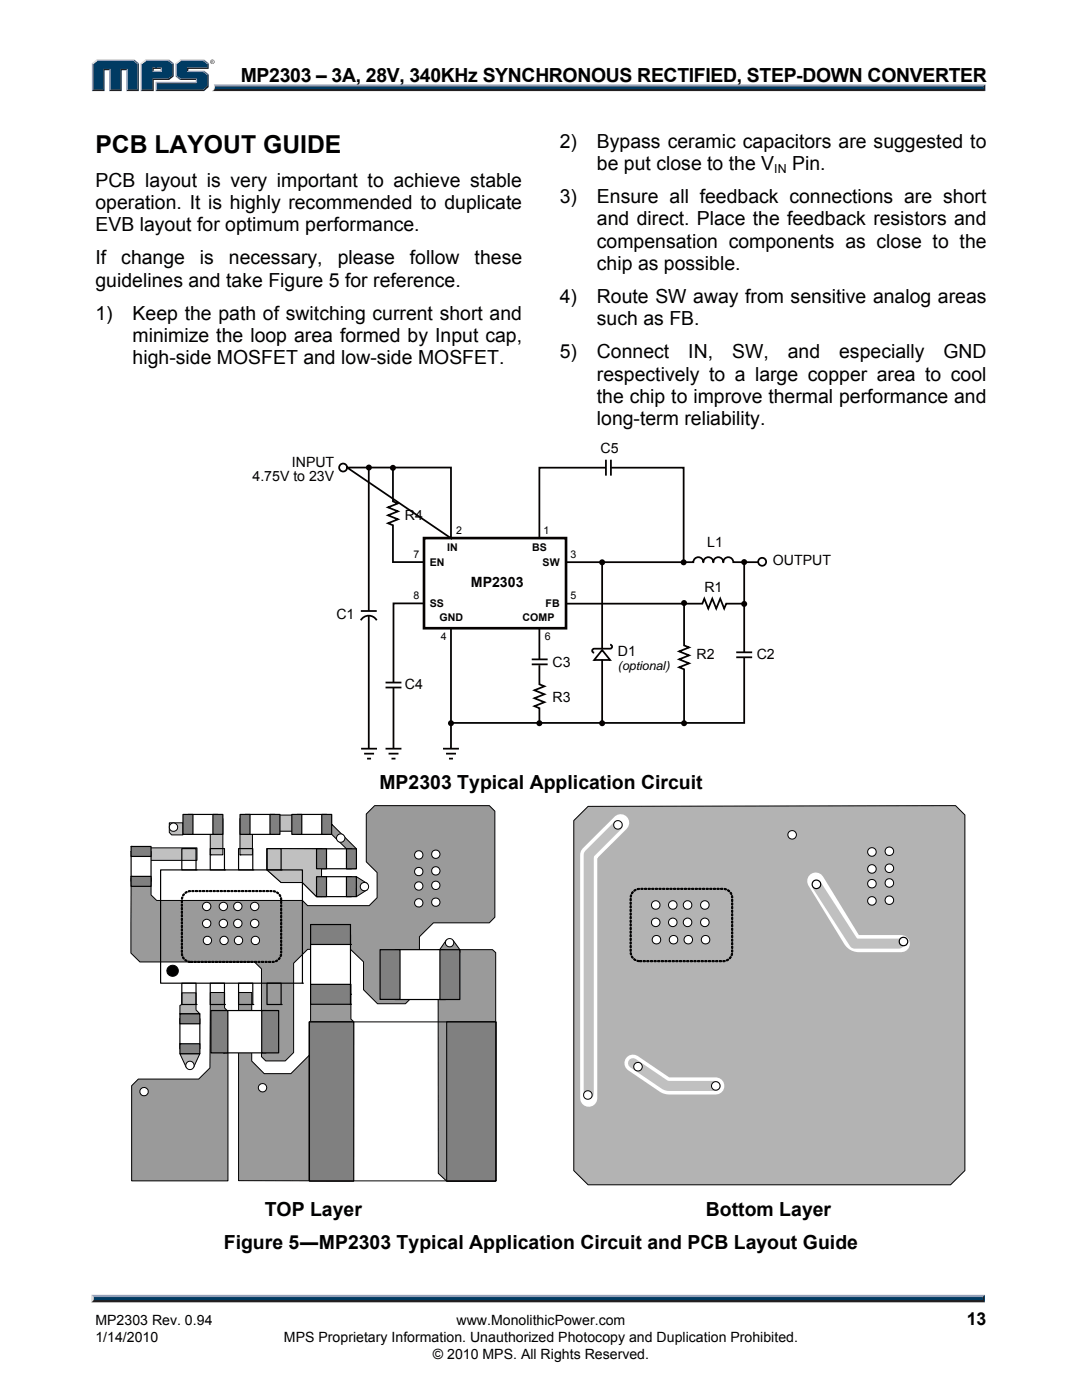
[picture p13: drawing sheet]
<svg xmlns="http://www.w3.org/2000/svg" width="216mm" height="279mm" viewBox="0 0 216 279" stroke-linecap="round" stroke-linejoin="round" font-family="sans-serif">
<defs><g id="words">
<text font-size="4.9" x="19" y="30.5">PCB LAYOUT GUIDE</text>
<g font-size="3.9">
<text x="48" y="16.3">MP2303 – 3A, 28V, 340KHz SYNCHRONOUS RECTIFIED, STEP-DOWN CONVERTER</text>
<text x="111.7" y="29.5">2)</text>
<text x="119.1" y="29.5">Bypass ceramic capacitors are suggested to</text>
<text x="119.1" y="33.9">be put close to the V</text>
<text x="158.1" y="33.9">Pin.</text>
<text x="19" y="37.3">PCB layout is very important to achieve stable</text>
<text x="19" y="41.7">operation. It is highly recommended to duplicate</text>
<text x="111.7" y="40.5">3)</text>
<text x="119.1" y="40.5">Ensure all feedback connections are short</text>
<text x="19" y="46.2">EVB layout for optimum performance.</text>
<text x="119.1" y="45">and direct. Place the feedback resistors and</text>
<text x="19" y="52.7">If</text>
<text x="24.2" y="52.7">change</text>
<text x="39.9" y="52.7">is</text>
<text x="45.7" y="52.7">necessary,</text>
<text x="67.4" y="52.7">please</text>
<text x="81.8" y="52.7">follow</text>
<text x="94.7" y="52.7">these</text>
<text x="119.1" y="49.4">compensation components as close to the</text>
<text x="119.1" y="53.9">chip as possible.</text>
<text x="19" y="57.2">guidelines and take Figure 5 for reference.</text>
<text x="19" y="63.8">1)</text>
<text x="26.5" y="63.8">Keep the path of switching current short and</text>
<text x="111.7" y="60.5">4)</text>
<text x="119.1" y="60.5">Route SW away from sensitive analog areas</text>
<text x="119.1" y="64.9">such as FB.</text>
<text x="26.5" y="68.3">minimize the loop area formed by Input cap,</text>
<text x="111.7" y="71.5">5)</text>
<text x="119.1" y="71.5">Connect</text>
<text x="137.3" y="71.5">IN,</text>
<text x="146.1" y="71.5">SW,</text>
<text x="157.2" y="71.5">and</text>
<text x="167.4" y="71.5">especially</text>
<text x="188.3" y="71.5">GND</text>
<text x="26.5" y="72.7">high-side MOSFET and low-side MOSFET.</text>
<text x="119.1" y="76">respectively to a large copper area to cool</text>
<text x="119.1" y="80.4">the chip to improve thermal performance and</text>
<text x="119.1" y="84.9">long-term reliability.</text>
<text x="75.7" y="157.5">MP2303 Typical Application Circuit</text>
<text x="52.8" y="242.6">TOP Layer</text>
<text x="140.8" y="242.6">Bottom Layer</text>
<text x="44.7" y="249.2">Figure 5―MP2303 Typical Application Circuit and PCB Layout Guide</text>
</g>
<text font-size="3.5" x="192.9" y="264.5">13</text>
<g font-size="2.8" fill="#050100">
<text x="50.4" y="95.9">4.75V to 23V</text>
<text x="58.2" y="93.1">INPUT</text>
<text x="119.8" y="90.5">C5</text>
<text x="80.8" y="103.7">R4</text>
<text x="141.1" y="109.2">L1</text>
<text x="154.2" y="112.7">OUTPUT</text>
<text x="94" y="117.1">MP2303</text>
<text x="140.5" y="118.1">R1</text>
<text x="67.1" y="123.5">C1</text>
<text x="123.3" y="130.8">D1</text>
<text x="139" y="131.5">R2</text>
<text x="151" y="131.6">C2</text>
<text x="80.8" y="137.5">C4</text>
<text x="110.2" y="133.1">C3</text>
<text x="110.2" y="140">R3</text>
</g>
<g font-size="2.8">
<text x="19" y="267.9">1/14/2010</text>
<text x="19" y="264.5">MP2303 Rev. 0.94</text>
<text x="56.7" y="267.9">MPS Proprietary Information. Unauthorized Photocopy and Duplication Prohibited.</text>
<text x="91.1" y="264.5">www.MonolithicPower.com</text>
<text x="86.4" y="271.1">© 2010 MPS. All Rights Reserved.</text>
</g>
<text font-size="2.5" x="154.5" y="34.4">IN</text>
<text font-size="2.5" fill="#050100" x="123.3" y="133.7">(optional)</text>
<g font-size="2.1" fill="#050100">
<text x="91" y="106.5">2</text>
<text x="108.5" y="106.5">1</text>
<text x="82.5" y="111.3">7</text>
<text x="85.8" y="113">EN</text>
<text x="89.2" y="110">IN</text>
<text x="106.2" y="110">BS</text>
<text x="108.3" y="113">SW</text>
<text x="113.9" y="111.4">3</text>
<text x="82.5" y="119.6">8</text>
<text x="113.9" y="119.6">5</text>
<text x="85.8" y="121.1">SS</text>
<text x="87.7" y="124">GND</text>
<text x="104.3" y="124">COMP</text>
<text x="108.9" y="121.1">FB</text>
<text x="88" y="127.8">4</text>
<text x="108.7" y="127.8">6</text>
</g>
</g></defs>
<path d="M18.7 259.2h177.4l.4 .7h-178.3z" fill="#231f20"/>
<path d="M18.3 258.4h178.2l-.4 .8h-177.4z" fill="#94a0b9"/>
<path d="M196.5 258.4v1.5l-.4-.4v-.6z" fill="#001339"/>
<path d="M18.7 258.9h177.4v.6h-177.4z" fill="#003b63"/>
<path d="M18.2 258.4l.5 .5v.5l-.5 .5z" fill="#dcddde"/>
<path d="M42.7 16.9h153.9l-.4 .6h-153.4z" fill="#94a0b9"/>
<path d="M42.8 17.5h153.4l.4 .7h-154.3l.4-.3z" fill="#231f20"/>
<path d="M196.2 17.3l.4-.4v1.3l-.4-.4z" fill="#001339"/>
<path d="M42.9 17.3h153.3v.5h-153.4z" fill="#003b63"/>
<path d="M42.7 16.9l.2 .5a.79 .79 0 0 1-.6 .8l.1-.1a1.24 1.24 0 0 0 .3-1.2z" fill="#dcddde"/>
<path d="M30.4 14.4l.3-.3h1.3l.3 .3z" fill="#94a0b9"/>
<g fill="#003b63">
<path d="M18.6 12.8l.8-.6h7.2l.8 .6v5.1h-2v-4.1h-1.4v4.1h-2v-4.1h-1.4v4.1h-2z"/>
<path d="M28.3 12.8l.8-.6h2.2v1.3h-.9v.9h1.9v-.9h-1.3v-1.3h2.6l.8 .6v2.3l-.8 .6h-3.2v2.2h-2.1z"/>
<path d="M31.3 16.6h8v-.9h-3.2l-.9-.6v-2.3l.9-.6h4.4l.9 .6v.7h-4.1v.9h3.2l.9 .6v2.2l-.9 .7h-9.2z"/>
</g>
<path d="M35.9 12h4.8" fill="none" stroke="#94a0b9" stroke-width=".27"/>
<path d="M35 12.6l.9-.7 .2 .3-.8 .6z" fill="#dcddde"/>
<path d="M35.1 12.6v2.7" fill="none" stroke="#94a0b9" stroke-width=".27"/>
<path d="M35 15.3l.3-.2 .8 .6-.2 .3z" fill="#547194"/>
<path d="M35.9 15.8h3.4" fill="none" stroke="#001339" stroke-width=".27"/>
<g fill="#94a0b9">
<path d="M31 16.3h8.1v-.3l.2-.3v.9h-8z"/>
<path d="M31 16.3l.3 .3v1.3l-.3 .3z"/>
</g>
<path d="M37.3 13.5h4.1v-.7l.2-.2v1.2h-4v.3l-.3 .3z" fill="#001339"/>
<path d="M37.3 14.2h3.4" fill="none" stroke="#94a0b9" stroke-width=".27"/>
<path d="M40.7 14.1l.9 .7-.2 .2-.9-.6z" fill="#547194"/>
<g fill="#001339">
<path d="M31 18.2l.3-.3h9.2l.9-.7v-2.2l.2-.2v2.6l-.9 .8z"/>
<path d="M30.4 15.7h3.2l.8-.6v-2.3l.2-.2v2.7l-.9 .7h-3v2.2h-2.6l.2-.3h2.1z"/>
</g>
<path d="M33.7 11.9l.9 .7-.2 .2-.8-.6z" fill="#547194"/>
<path d="M29 12h4.7" fill="none" stroke="#94a0b9" stroke-width=".27"/>
<path d="M28.1 12.6l.9-.7 .1 .3-.8 .6z" fill="#dcddde"/>
<path d="M28.2 12.6v5.6" fill="none" stroke="#94a0b9" stroke-width=".27"/>
<path d="M32 13.8l.3-.3v.9l-.3-.3z" fill="#94a0b9"/>
<g fill="#001339">
<path d="M30.4 13.5h1.9l-.3 .3h-1.3v.3l-.3 .3z"/>
<path d="M27.4 12.8l.3-.2v5.6h-2.5l.2-.3h2z"/>
</g>
<path d="M26.8 11.9l.9 .7-.3 .2-.8-.6z" fill="#547194"/>
<path d="M19.2 12h7.6" fill="none" stroke="#94a0b9" stroke-width=".27"/>
<path d="M18.3 12.6l.9-.7 .2 .3-.8 .6z" fill="#dcddde"/>
<path d="M18.5 12.6v5.6" fill="none" stroke="#94a0b9" stroke-width=".27"/>
<path d="M20.6 13.8h1.4l-.2 .2h-.9v4.2h-2.6l.3-.3h2z" fill="#001339"/>
<path d="M21.9 13.8v4.4" fill="none" stroke="#94a0b9" stroke-width=".27"/>
<path d="M24 13.8h1.4l-.2 .2h-.9v4.2h-2.5l.2-.3h2z" fill="#001339"/>
<path d="M25.3 13.8v4.4" fill="none" stroke="#94a0b9" stroke-width=".27"/>
<path d="M40.7 11.9l.9 .7-.2 .2-.9-.6z" fill="#547194"/>
<path d="M41.9 12.3a.45 .45 0 0 1 .9 0 .45 .45 0 0 1-.9 0zM42 12.3a.37 .37 0 0 0 .7 0 .37 .37 0 0 0-.7 0zM42.2 12.1l.3 .1 .1 .4-.3-.2-.1 .2zM42.3 12.2v.1h.1z" fill="#231f20"/>
<path d="M112.9 112.2h25.4a1 1 0 0 1 1-1 1 1 0 0 1 1 1 1 1 0 0 1 1-1 1 1 0 0 1 1 1 1 1 0 0 1 1-1 1 1 0 0 1 1 1 1 1 0 0 1 1-1 1 1 0 0 1 1 1h5" fill="none" stroke="#050100" stroke-width=".35"/>
<g fill="#050100">
<circle cx="73.6" cy="93.3" r=".6"/>
<circle cx="136.4" cy="112.2" r=".6"/>
<circle cx="120.2" cy="112.2" r=".6"/>
<circle cx="136.5" cy="120.3" r=".6"/>
<circle cx="148.5" cy="112.2" r=".6"/>
<circle cx="136.5" cy="144.3" r=".6"/>
<circle cx="120.2" cy="144.3" r=".6"/>
<circle cx="148.5" cy="120.5" r=".6"/>
</g>
<path d="M84.6 107.4h28.3v18h-28.3z" fill="none" stroke="#050100" stroke-width=".53"/>
<g fill="#050100" stroke="#050100" stroke-width=".35">
<path d="M88.4 149.4h3.2z"/>
<path d="M72.1 149.4h3.1z"/>
<path d="M146.9 130.2h3.2z"/>
<path d="M106.1 131.6h3.2z"/>
<path d="M120.9 91.7v3.2z"/>
</g>
<g fill="none" stroke="#050100" stroke-width=".35">
<path d="M67.9 92.7a.79 .79 0 0 0 .3 1.3 .79 .79 0 0 0 1.1-.7h20.7v14.1l-20.7-14.1a.79 .79 0 0 0-.5-.7 .79 .79 0 0 0-.9 .1zM120.9 93.3h-13.3v14.1M121.9 91.7v3.2M121.9 93.3h14.5v18.9M148.5 112.1v18.1M90 125.4v24M106.1 132.6h3.2M136.5 120.3v8.5l1 .4-2 .8 2 .8-2 .8 2 .8-2 .8 1 .4v10.7M146.9 131.2h3.2M148.5 131.2v13.1h-58.5M72.7 150.4h1.9M73.2 151.4h.8"/>
<path d="M89 150.4h2M89.6 151.4h.8"/>
<circle cx="152.1" cy="112.1" r=".79"/>
</g>
<circle cx="78.4" cy="93.4" r=".6" fill="#050100"/>
<path d="M78.4 93.3v6.8l1 .4-2 .8 2 .7-2 .8 2 .8-2 .8 1 .4v7.4h6.2" fill="none" stroke="#050100" stroke-width=".35"/>
<g fill="#050100">
<circle cx="107.6" cy="144.3" r=".6"/>
<circle cx="90" cy="144.3" r=".6"/>
</g>
<g fill="none" stroke="#050100" stroke-width=".35">
<path d="M73.6 93.4v28.5M120.2 112.3v17.2M72 123.8a1.83 1.83 0 0 1 3.2 0M73.6 122.9v26.5M76.9 137.2h3.2M78.5 137.2v12.2M84.7 120.4h-6.2v15.8M107.6 125.3v6.4M107.6 132.8v3.8l1 .4-2 .8 2 .8-2 .7 2 .8-2 .8 1 .4v3.1M113 120.5h27.1l.4-1 .8 2 .8-2 .8 2 .8-2 .8 2 .4-1h3.5M120.1 129.7l1.6 2h-3.1zM120.2 131.6v12.7"/>
<path d="M121.7 128.7a.4 .4 0 0 1 .4 .4 .4 .4 0 0 1-.4 .4h-3.1a.4 .4 0 0 0-.4 .4 .4 .4 0 0 0 .4 .4M77.5 150.4h2M78.1 151.4h.8"/>
</g>
<g fill="#050100" stroke="#050100" stroke-width=".35">
<path d="M72 121.9h3.2z"/>
<path d="M76.9 149.4h3.2z"/>
<path d="M76.9 136.2h3.2z"/>
</g>
<path d="M42 198.1h2.8v3l.7 .8v33.8h-19.2v-19l1.3-1.4h12l2.3-2.2z" fill-rule="evenodd" fill="#9a9a9a"/>
<path d="M42 198.1h2.8v3l.7 .8v33.8h-19.2v-19l1.3-1.4h12l2.3-2.2z" fill="none" stroke="#000" stroke-width=".2"/>
<path d="M47.6 198.1h2.6v13.7l2.5 2.5h5.3l4-4v-13.9h8v7l.6 .5v31.8l-23-.1z" fill-rule="evenodd" fill="#9a9a9a"/>
<path d="M47.6 198.1h2.6v13.7l2.5 2.5h5.3l4-4v-13.9h8v7l.6 .5v31.8l-23-.1z" fill="none" stroke="#000" stroke-width=".2"/>
<path d="M26.2 175.3h3.9v3.3l1.2 1.1h29l1.1 1h12.3l1.5-1.5v-5.1l-2.1-2.1v-9.5l1.7-1.7h22.8l1.1 1.1v21.1l-1.1 1.2h-11.1l-2.8 2.7v10.6l-2.8 2.8h-5.6l-2.8-2.8v-5.5l-2.6-2.5h-8.5l-2.8 2.7v17.9l-1.7 1.6h-3.9l-.8-.8v-17.5l-1.4-1.4h-22.9l-1.8-1.8z" fill-rule="evenodd" fill="#9a9a9a"/>
<path d="M26.2 175.3h3.9v3.3l1.2 1.1h29l1.1 1h12.3l1.5-1.5v-5.1l-2.1-2.1v-9.5l1.7-1.7h22.8l1.1 1.1v21.1l-1.1 1.2h-11.1l-2.8 2.7v10.6l-2.8 2.8h-5.6l-2.8-2.8v-5.5l-2.6-2.5h-8.5l-2.8 2.7v17.9l-1.7 1.6h-3.9l-.8-.8v-17.5l-1.4-1.4h-22.9l-1.8-1.8zM56.1 169.4h8.1v9.5h-1l-2.9-2.8h-4.2l-2.8-2.5v-4.2h10.9" fill="none" stroke="#000" stroke-width=".2"/>
<path d="M53.3 169.4h10.9v9.5h-1l-2.9-2.8h-4.2l-2.8-2.5z" fill-rule="evenodd" fill="#c0c0c0"/>
<path d="M53.3 169.4h10.9v9.5h-1l-2.9-2.8h-4.2l-2.8-2.5z" fill="none" stroke="#000" stroke-width=".2"/>
<path d="M64.2 175h5.9v3.9h-5.9z" fill="#fff"/>
<path d="M64.2 175h5.9v3.9h-5.9z" fill="none" stroke="#000" stroke-width=".24"/>
<path d="M69.1 175h2v3.9h-2z" fill="#808080"/>
<path d="M69.1 175h2v3.9h-2z" fill="none" stroke="#000" stroke-width=".24"/>
<path d="M63.2 175h2v3.9h-2z" fill="#808080"/>
<path d="M63.2 175h2v3.9h-2z" fill="none" stroke="#000" stroke-width=".24"/>
<path d="M42 163.4h2.5v7.2h-2.5z" fill="#c0c0c0"/>
<path d="M42 163.4h2.5v7.2h-2.5zM42 170.6h.1" fill="none" stroke="#000" stroke-width=".2"/>
<path d="M26.5 169.2h12.8v2.5h-12.8z" fill="#c0c0c0"/>
<path d="M26.5 169.2h12.8v2.5h-12.8z" fill="none" stroke="#000" stroke-width=".2"/>
<path d="M33.8 164.2h2.7v2.4h-2.3l-.4-.5z" fill-rule="evenodd" fill="#c0c0c0"/>
<path d="M33.8 164.2h2.7v2.4h-2.3l-.4-.5z" fill="none" stroke="#000" stroke-width=".2"/>
<circle cx="34.6" cy="165.1" r=".84" fill="#fff"/>
<circle cx="34.6" cy="165.1" r=".84" fill="none" stroke="#000" stroke-width=".2"/>
<path d="M47.9 163.4h2.5v7.2h-2.5z" fill="#c0c0c0"/>
<path d="M47.9 163.4h2.5v7.2h-2.5zM47.9 170.6h.1" fill="none" stroke="#000" stroke-width=".2"/>
<path d="M55.4 162.7h4v3.2h-4z" fill="#c0c0c0"/>
<path d="M55.4 162.7h4v3.2h-4zM55.4 165.9h.1" fill="none" stroke="#000" stroke-width=".2"/>
<path d="M59.2 162.5h6v4h-6z" fill="#fff"/>
<path d="M59.2 162.5h6v4h-6z" fill="none" stroke="#000" stroke-width=".24"/>
<path d="M58.2 162.5h2v4h-2z" fill="#808080"/>
<path d="M58.2 162.5h2v4h-2z" fill="none" stroke="#000" stroke-width=".24"/>
<path d="M64.2 162.5h2v4h-2z" fill="#808080"/>
<path d="M64.2 162.5h2v4h-2z" fill="none" stroke="#000" stroke-width=".24"/>
<path d="M48.9 162.5h6v4h-6z" fill="#fff"/>
<path d="M48.9 162.5h6v4h-6z" fill="none" stroke="#000" stroke-width=".24"/>
<path d="M47.9 162.5h2v4h-2z" fill="#808080"/>
<path d="M47.9 162.5h2v4h-2z" fill="none" stroke="#000" stroke-width=".24"/>
<path d="M53.9 162.5h2v4h-2z" fill="#808080"/>
<path d="M53.9 162.5h2v4h-2z" fill="none" stroke="#000" stroke-width=".24"/>
<path d="M26.2 169.9h3.9v6h-3.9z" fill="#fff"/>
<path d="M26.2 169.9h3.9v6h-3.9zM26.2 169.9h.1" fill="none" stroke="#000" stroke-width=".24"/>
<path d="M26.2 168.9h3.9v2h-3.9z" fill="#808080"/>
<path d="M26.2 168.9h3.9v2h-3.9zM26.2 168.9h.1" fill="none" stroke="#000" stroke-width=".24"/>
<path d="M26.2 174.9h3.9v2h-3.9z" fill="#808080"/>
<path d="M26.2 174.9h3.9v2h-3.9zM26.2 174.9h.1" fill="none" stroke="#000" stroke-width=".24"/>
<path d="M37.5 162.5h6v4h-6z" fill="#fff"/>
<path d="M37.5 162.5h6v4h-6z" fill="none" stroke="#000" stroke-width=".24"/>
<path d="M36.5 162.5h2v4h-2z" fill="#808080"/>
<path d="M36.5 162.5h2v4h-2z" fill="none" stroke="#000" stroke-width=".24"/>
<path d="M42.5 162.5h2v4h-2z" fill="#808080"/>
<path d="M42.5 162.5h2v4h-2z" fill="none" stroke="#000" stroke-width=".24"/>
<path d="M35.9 210.3h4l-1.2 2.6-1.6 .1z" fill-rule="evenodd" fill="#b3b3b3"/>
<path d="M35.9 210.3h4l-1.2 2.6-1.6 .1z" fill="none" stroke="#000" stroke-width=".2"/>
<circle cx="37.9" cy="212.6" r=".84" fill="#fff"/>
<circle cx="37.9" cy="212.6" r=".84" fill="none" stroke="#000" stroke-width=".2"/>
<path d="M36.3 198.1h2.8v3.4l.8 .8h-4v-1.6l.4-.2z" fill-rule="evenodd" fill="#b3b3b3"/>
<path d="M36.3 198.1h2.8v3.4l.8 .8h-4v-1.6l.4-.2z" fill="none" stroke="#000" stroke-width=".2"/>
<path d="M35.9 203.3h4v6h-4z" fill="#fff"/>
<path d="M35.9 203.3h4v6h-4zM35.9 203.3h.1" fill="none" stroke="#000" stroke-width=".24"/>
<path d="M35.9 202.3h4v2h-4z" fill="#808080"/>
<path d="M35.9 202.3h4v2h-4zM35.9 202.3h.1" fill="none" stroke="#000" stroke-width=".24"/>
<path d="M35.9 208.3h4v2h-4z" fill="#808080"/>
<path d="M35.9 208.3h4v2h-4zM35.9 208.3h.1" fill="none" stroke="#000" stroke-width=".24"/>
<path d="M87.4 189.5h10.9l.6 .6v45.6h-9.8l-1.6-1.5z" fill-rule="evenodd" fill="#9a9a9a"/>
<path d="M87.4 189.5h10.9l.6 .6v45.6h-9.8l-1.6-1.5z" fill="none" stroke="#000" stroke-width=".2"/>
<circle cx="52.4" cy="217.1" r=".84" fill="#fff"/>
<g fill="none" stroke="#000" stroke-width=".2">
<path d="M71.1 177.3v1.6"/>
<circle cx="52.4" cy="217.1" r=".84"/>
</g>
<path d="M66.2 164.5l4.9 4.9v4h-2v-4l-2.9-2.9z" fill-rule="evenodd" fill="#9a9a9a"/>
<path d="M66.2 164.5l4.9 4.9v4h-2v-4l-2.9-2.9z" fill="none" stroke="#000" stroke-width=".2"/>
<circle cx="68" cy="167.3" r=".84" fill="#fff"/>
<circle cx="68" cy="167.3" r=".84" fill="none" stroke="#000" stroke-width=".2"/>
<path d="M64.2 169.4h5.9v4h-5.9z" fill="#fff"/>
<path d="M64.2 169.4h5.9v4h-5.9z" fill="none" stroke="#000" stroke-width=".24"/>
<path d="M69.1 169.4h2v4h-2z" fill="#808080"/>
<path d="M69.1 169.4h2v4h-2z" fill="none" stroke="#000" stroke-width=".24"/>
<path d="M63.2 169.4h2v4h-2z" fill="#808080"/>
<path d="M63.2 169.4h2v4h-2z" fill="none" stroke="#000" stroke-width=".24"/>
<path d="M71.1 175l2.2 1.3v1.3l-2.2 1.3z" fill-rule="evenodd" fill="#9a9a9a"/>
<path d="M71.1 175l2.2 1.3v1.3l-2.2 1.3z" fill="none" stroke="#000" stroke-width=".2"/>
<circle cx="72.7" cy="176.9" r=".83" fill="#fff"/>
<circle cx="72.7" cy="176.9" r=".83" fill="none" stroke="#000" stroke-width=".2"/>
<path d="M89 187.7h1.4l1.4 1.8v.6h-4v-.6z" fill-rule="evenodd" fill="#9a9a9a"/>
<path d="M89 187.7h1.4l1.4 1.8v.6h-4v-.6z" fill="none" stroke="#000" stroke-width=".2"/>
<circle cx="89.7" cy="188.1" r=".83" fill="#fff"/>
<g fill="none" stroke="#000" stroke-width=".2">
<path d="M44.8 198.1v2.4h-2.8"/>
<circle cx="89.7" cy="188.1" r=".83"/>
</g>
<g fill="none" stroke="#000" stroke-width=".24">
<path d="M36.3 169.4h2.8v4.2h-2.8zM39.1 173.6h.1M42 169.4h2.8v4.2h-2.8zM44.8 173.6h.1M47.6 169.4h2.8v4.2h-2.8zM50.4 173.6h.1M53.3 169.4h2.8v4.2h-2.8zM56.1 173.6h.1M36.3 196.2h2.8v4.3h-2.8zM42 196.2h2.8v4.3h-2.8zM47.6 196.2h2.8v4.3h-2.8zM53.3 196.2h2.8v4.3h-2.8z"/>
<path d="M39.1 200.5h.1M44.8 200.5h.1M50.4 200.5h.1M56.1 200.5h.1"/>
</g>
<circle cx="41.2" cy="184.3" r=".84" fill="#fff"/>
<circle cx="41.2" cy="184.3" r=".84" fill="none" stroke="#000" stroke-width=".2"/>
<circle cx="44.6" cy="184.3" r=".84" fill="#fff"/>
<circle cx="44.6" cy="184.3" r=".84" fill="none" stroke="#000" stroke-width=".2"/>
<circle cx="47.5" cy="184.3" r=".84" fill="#fff"/>
<circle cx="47.5" cy="184.3" r=".84" fill="none" stroke="#000" stroke-width=".2"/>
<circle cx="50.8" cy="184.3" r=".84" fill="#fff"/>
<circle cx="50.8" cy="184.3" r=".84" fill="none" stroke="#000" stroke-width=".2"/>
<circle cx="41.2" cy="180.9" r=".84" fill="#fff"/>
<circle cx="41.2" cy="180.9" r=".84" fill="none" stroke="#000" stroke-width=".2"/>
<circle cx="44.6" cy="180.9" r=".84" fill="#fff"/>
<circle cx="44.6" cy="180.9" r=".84" fill="none" stroke="#000" stroke-width=".2"/>
<circle cx="47.5" cy="180.9" r=".83" fill="#fff"/>
<circle cx="47.5" cy="180.9" r=".83" fill="none" stroke="#000" stroke-width=".2"/>
<circle cx="50.8" cy="180.9" r=".83" fill="#fff"/>
<circle cx="50.8" cy="180.9" r=".83" fill="none" stroke="#000" stroke-width=".2"/>
<circle cx="41.4" cy="187.7" r=".83" fill="#fff"/>
<circle cx="41.4" cy="187.7" r=".83" fill="none" stroke="#000" stroke-width=".2"/>
<circle cx="44.7" cy="187.7" r=".83" fill="#fff"/>
<circle cx="44.7" cy="187.7" r=".83" fill="none" stroke="#000" stroke-width=".2"/>
<circle cx="47.6" cy="187.7" r=".83" fill="#fff"/>
<circle cx="47.6" cy="187.7" r=".83" fill="none" stroke="#000" stroke-width=".2"/>
<circle cx="51" cy="187.7" r=".83" fill="#fff"/>
<g fill="none" stroke="#000" stroke-width=".2">
<path d="M36.2 179.7l.2 .1-.1 .4-.1-.2zM36.5 178.5l.2-.1 .1 .1-.2 .3-.2-.1zM36.9 178.1l.3-.2 .2 .2-.3 .2zM37.6 177.8l.3-.1 .1 .1-.3 .2zM38.3 177.8l.4-.1v.1l-.4 .1zM39 177.7l.5 .1-.5 .1zM39.7 177.7l.5 .1-.5 .1zM40.4 177.8l.4-.1 .1 .2h-.5zM41.1 177.7l.5 .1-.5 .1zM41.8 177.8l.4-.1 .1 .2h-.4zM42.6 177.7l.4 .1-.4 .1zM43.2 177.8l.4-.1 .1 .1-.4 .1z"/>
<path d="M44 177.7l.4 .1-.4 .1zM44.7 177.7l.4 .1-.4 .1zM45.4 177.8l.3-.1 .1 .2h-.4zM46.1 177.7l.4 .1-.4 .1zM46.8 177.8l.4-.1v.2h-.4zM47.5 177.7l.4 .1-.4 .1zM48.2 177.8l.4-.1v.1l-.4 .1zM48.9 177.7l.5 .1-.5 .1zM49.6 177.7l.5 .1-.5 .1zM50.3 177.8l.4-.1 .1 .2h-.4zM51.1 177.7l.4 .1-.4 .1zM51.7 177.8l.4-.1 .1 .2h-.4z"/>
<path d="M52.5 177.7l.4 .1-.4 .1zM53.1 177.8l.4-.1 .1 .1-.4 .1zM53.9 177.7h.3l.1 .2h-.4zM54.6 177.8h.3l.1 .2-.5-.1zM55.2 178.1h.3v.3l-.3-.2zM55.7 178.5h.2l.1 .4h-.2zM56 179.2h.2l-.1 .4zM56 179.9h.2l-.1 .4zM36.2 181.1l.2 .1-.1 .4-.1-.1zM36.2 182.6h.2l-.1 .4-.1-.1zM36.2 184.7h.2l-.1 .4-.1-.1zM36.2 186.1h.2l-.1 .4-.1-.1z"/>
<path d="M36.2 188.2l.2 .1-.1 .4-.1-.2zM36.2 189.6l.2 .1-.1 .4-.1-.2zM36.2 181.8l.2 .1-.1 .4-.1-.1zM36.2 183.2l.2 .1-.1 .4-.1-.1zM36.2 185.4h.2l-.1 .4-.1-.1zM36.2 186.8h.2l-.1 .4-.1-.1zM36.2 188.9l.2 .1-.1 .4-.1-.2zM36.2 180.4l.2 .1-.1 .4-.1-.1zM36.2 184h.2l-.1 .4-.1-.1zM36.2 187.5h.2l-.1 .4-.1-.1zM37.6 191.8l.3 .1 .1 .1h-.4zM38 191.9h.4l.1 .1-.4 .1z"/>
<path d="M38.7 191.9h.4l.1 .1-.4 .1zM39.5 191.9h.3l.1 .1-.4 .1zM40.2 191.9h.3l.1 .1-.4 .1zM40.9 191.9h.3l.1 .1-.4 .1zM41.6 191.9h.3l.1 .1-.4 .1zM42.3 191.9h.4v.1l-.4 .1zM43 191.9h.3l.1 .1-.4 .1zM43.7 191.9h.4v.1l-.4 .1zM44.4 191.9h.4v.1l-.3 .1zM45.1 191.9h.4v.1l-.4 .1zM45.8 191.9h.4v.1l-.4 .1zM46.5 191.9h.4l.1 .1-.4 .1z"/>
<path d="M47.2 191.9h.4l.1 .1-.4 .1zM47.9 191.9h.4l.1 .1-.4 .1zM48.6 191.9h.4l.1 .1-.4 .1zM49.4 191.9h.3l.1 .1-.4 .1zM50.1 191.9h.3l.1 .1-.4 .1zM50.8 191.9h.3l.1 .1-.4 .1zM51.5 191.9h.3l.1 .1-.4 .1zM52.2 191.9h.4v.1l-.4 .1zM52.9 191.9h.4v.1l-.4 .1zM53.6 191.9h.4v.1l-.4 .1zM54.3 191.9l.3-.1 .1 .2-.3 .1zM55.7 191.1l.2 .1-.3 .3-.1-.1z"/>
<path d="M56 190.5h.2l-.2 .4-.1-.1zM56 187.7h.2l-.1 .4zM56 184.1h.2l-.1 .5zM56 180.6h.2l-.1 .4zM56 189.8h.2v.4h-.1zM56 188.4h.2v.4l-.2-.1zM56 186.2l.2 .1v.3l-.1 .1zM56 184.8l.2 .1v.4l-.2-.1zM56 182.7l.2 .1v.3l-.1 .1zM56 181.3h.2v.4l-.2-.1zM56 189l.2 .1-.1 .4zM56 186.9l.2 .1-.1 .4z"/>
<path d="M56 185.5l.2 .1-.1 .4zM56 183.4l.2 .1-.1 .4zM56 182h.2l-.1 .5z"/>
<circle cx="36.3" cy="179.3" r=".2"/>
<circle cx="34.4" cy="193.7" r="1.13"/>
<circle cx="36.3" cy="190.6" r=".2"/>
<circle cx="36.6" cy="191.2" r=".19"/>
<circle cx="37.1" cy="191.7" r=".2"/>
<circle cx="51" cy="187.7" r=".83"/>
<circle cx="55.2" cy="191.8" r=".19"/>
</g>
<g fill="#000">
<path d="M38 191.9h.4l.1 .1-.4 .1zM38.7 191.9h.4l.1 .1-.4 .1zM39.5 191.9h.3l.1 .1-.4 .1zM40.2 191.9l.4 .1-.4 .1zM40.9 191.9h.3l.1 .1-.4 .1zM41.6 191.9l.4 .1-.4 .1zM42.3 191.9h.4v.1l-.4 .1zM43 191.9l.4 .1-.4 .1zM43.7 191.9h.4v.1l-.4 .1zM44.4 191.9h.4v.1l-.4 .1zM45.1 191.9h.4v.1l-.4 .1zM45.8 191.9h.4v.1l-.4 .1zM46.5 191.9h.4l.1 .1-.4 .1zM47.2 191.9h.4l.1 .1-.4 .1zM48 191.9l.4 .1-.4 .1zM48.6 191.9h.4l.1 .1-.4 .1zM49.4 191.9h.3l.1 .1-.4 .1zM50.1 191.9l.4 .1-.4 .1zM50.8 191.9h.3l.1 .1-.4 .1zM51.5 191.9l.4 .1-.4 .1zM52.2 191.9h.4v.1l-.4 .1zM52.9 191.9l.4 .1-.4 .1zM53.6 191.9h.4v.1l-.4 .1zM54.3 191.9l.3-.1 .1 .2-.3 .1zM55 191.8a.2 .2 0 0 1 .4 0 .2 .2 0 0 1-.4 0zM55.7 191.1l.2 .1-.3 .3-.1-.1zM56 190.5h.2l-.2 .4-.1-.1zM56 189.8h.2v.4h-.1zM56 189l.2 .1-.1 .4zM56 188.4h.2v.4l-.2-.1zM56 187.6l.2 .1-.1 .4zM56 186.9l.2 .1-.1 .4zM56 186.2l.2 .1v.3l-.1 .1zM56 185.5l.2 .1-.1 .4zM56 184.8l.2 .1v.4l-.2-.1zM56 184.1h.2l-.1 .5zM56 183.4l.2 .1-.1 .4zM56 182.7l.2 .1v.3l-.1 .1zM56 182h.2l-.1 .5zM56 181.3h.2v.4l-.2-.1zM56 180.6h.2l-.1 .4zM56 179.9h.2l-.1 .4zM56 179.2h.2l-.1 .4zM55.7 178.5h.2l.1 .4h-.2zM55.2 178l.3 .1v.3l-.3-.2zM54.6 177.8l.4 .1v.1l-.5-.1zM53.9 177.7h.3l.1 .2h-.4zM53.1 177.8l.4-.1 .1 .1-.4 .1zM52.5 177.7l.4 .1-.4 .1zM51.8 177.7h.3l.1 .2h-.4zM51.1 177.7l.4 .1-.4 .1zM50.4 177.7h.3l.1 .2h-.4zM49.6 177.7l.5 .1-.5 .1zM48.9 177.7l.5 .1-.5 .1zM48.2 177.7h.4v.1l-.4 .1zM47.5 177.7l.4 .1-.4 .1zM46.8 177.7h.4v.2h-.4zM46.1 177.7l.4 .1-.4 .1zM45.4 177.7h.3l.1 .2h-.4zM44.7 177.7l.4 .1-.4 .1zM44 177.7l.4 .1-.4 .1zM43.3 177.7h.3l.1 .1-.4 .1zM42.6 177.7l.4 .1-.4 .1zM41.9 177.7h.3l.1 .2h-.4zM41.1 177.7l.5 .1-.5 .1zM40.4 177.7h.4l.1 .2h-.5zM39.7 177.7l.5 .1-.5 .1zM39 177.7l.5 .1-.5 .1zM38.3 177.7h.4v.1l-.4 .1zM37.6 177.8l.3-.1 .1 .1-.3 .2zM36.9 178.1l.3-.2 .2 .2-.3 .2zM36.5 178.5l.2-.1 .1 .1-.2 .3-.2-.1zM36.1 179.3a.2 .2 0 0 1 .4 0 .2 .2 0 0 1-.4 0zM36.2 179.7l.2 .1-.1 .4-.1-.2zM36.2 180.4l.2 .1-.1 .4-.1-.1zM36.2 181.1l.2 .1-.1 .4-.1-.1zM36.2 181.8l.2 .1-.1 .4-.1-.1zM36.2 182.6h.2l-.1 .4-.1-.1zM36.2 183.2l.2 .1-.1 .4-.1-.1zM36.2 184h.2l-.1 .4-.1-.1zM36.2 184.7h.2l-.1 .4-.1-.1zM36.2 185.4h.2l-.1 .4-.1-.1zM36.2 186.1h.2l-.1 .4-.1-.1zM36.2 186.8h.2l-.1 .4-.1-.1zM36.2 187.5h.2l-.1 .4-.1-.1zM36.2 188.2l.2 .1-.1 .4-.1-.2zM36.2 188.9l.2 .1-.1 .4-.1-.2zM36.2 189.6l.2 .1-.1 .4-.1-.2zM36.1 190.6a.2 .2 0 0 1 .4 0 .2 .2 0 0 1-.4 0zM36.4 191.2a.2 .2 0 0 1 .4 0 .2 .2 0 0 1-.4 0zM36.9 191.7a.2 .2 0 0 1 .4 0 .2 .2 0 0 1-.4 0zM37.6 191.8l.3 .1 .1 .1h-.4z" fill-rule="evenodd"/>
<circle cx="34.4" cy="193.7" r="1.13"/>
</g>
<path d="M32 173.6h28.3v22.6h-28.3zM60.3 196.2h.1" fill="none" stroke="#000" stroke-width=".24"/>
<path d="M44.6 201.7h8.5v8.4h-8.5z" fill="#fff"/>
<path d="M44.6 201.7h8.5v8.4h-8.5zM44.6 210.1h.1" fill="none" stroke="#000" stroke-width=".24"/>
<path d="M52.2 201.7h3.4v8.4h-3.4z" fill="#808080"/>
<path d="M52.2 201.7h3.4v8.4h-3.4z" fill="none" stroke="#000" stroke-width=".24"/>
<path d="M42.1 201.7h3.4v8.4h-3.4z" fill="#808080"/>
<path d="M42.1 201.7h3.4v8.4h-3.4z" fill="none" stroke="#000" stroke-width=".24"/>
<path d="M62 186.5h7.9v11.9h-7.9z" fill="#fff"/>
<path d="M62 186.5h7.9v11.9h-7.9zM69.9 198.4h.1" fill="none" stroke="#000" stroke-width=".24"/>
<path d="M62 196.4h7.9v4h-7.9z" fill="#808080"/>
<path d="M62 196.4h7.9v4h-7.9zM69.9 200.4h.1" fill="none" stroke="#000" stroke-width=".24"/>
<path d="M62 184.5h7.9v4h-7.9z" fill="#808080"/>
<path d="M62 184.5h7.9v4h-7.9zM69.9 188.5h.1" fill="none" stroke="#000" stroke-width=".24"/>
<path d="M78.8 189.5h10v10h-10z" fill="#fff"/>
<path d="M78.8 189.5h10v10h-10zM88.8 199.5h.1" fill="none" stroke="#000" stroke-width=".24"/>
<path d="M75.8 189.5h4v10h-4z" fill="#808080"/>
<path d="M75.8 189.5h4v10h-4z" fill="none" stroke="#000" stroke-width=".24"/>
<path d="M87.8 189.5h4v10h-4z" fill="#808080"/>
<path d="M87.8 189.5h4v10h-4z" fill="none" stroke="#000" stroke-width=".24"/>
<path d="M61.8 203.9h8.8v31.8h-8.8z" fill="#808080"/>
<path d="M61.8 203.9h8.8v31.8h-8.8z" fill="none" stroke="#000" stroke-width=".2"/>
<path d="M89.1 203.9h9.8v31.8h-9.8z" fill="#808080"/>
<path d="M89.1 203.9h9.8v31.8h-9.8z" fill="none" stroke="#000" stroke-width=".2"/>
<circle cx="87" cy="170.5" r=".84" fill="#fff"/>
<circle cx="87" cy="170.5" r=".84" fill="none" stroke="#000" stroke-width=".2"/>
<circle cx="87" cy="173.8" r=".84" fill="#fff"/>
<circle cx="87" cy="173.8" r=".84" fill="none" stroke="#000" stroke-width=".2"/>
<circle cx="87" cy="176.7" r=".84" fill="#fff"/>
<circle cx="87" cy="176.7" r=".84" fill="none" stroke="#000" stroke-width=".2"/>
<circle cx="87" cy="180.1" r=".84" fill="#fff"/>
<circle cx="87" cy="180.1" r=".84" fill="none" stroke="#000" stroke-width=".2"/>
<circle cx="83.6" cy="170.6" r=".84" fill="#fff"/>
<circle cx="83.6" cy="170.6" r=".84" fill="none" stroke="#000" stroke-width=".2"/>
<circle cx="83.6" cy="173.9" r=".83" fill="#fff"/>
<circle cx="83.6" cy="173.9" r=".83" fill="none" stroke="#000" stroke-width=".2"/>
<circle cx="83.6" cy="176.8" r=".83" fill="#fff"/>
<circle cx="83.6" cy="176.8" r=".83" fill="none" stroke="#000" stroke-width=".2"/>
<circle cx="83.6" cy="180.2" r=".83" fill="#fff"/>
<g fill="none" stroke="#000" stroke-width=".2">
<path d="M61.7 203.9h37.3v31.8h-37.3z"/>
<circle cx="83.6" cy="180.2" r=".83"/>
</g>
<circle cx="28.7" cy="217.9" r=".83" fill="#fff"/>
<circle cx="28.7" cy="217.9" r=".83" fill="none" stroke="#000" stroke-width=".2"/>
<path d="M114.5 163.8l2.8-2.9 73.4-.1 1.8 1.8v71l-2.8 2.9h-72.4l-2.8-2.9z" fill-rule="evenodd" fill="#b3b3b3"/>
<path d="M114.5 163.8l2.8-2.9 73.4-.1 1.8 1.8v71l-2.8 2.9h-72.4l-2.8-2.9z" fill="none" stroke="#000" stroke-width=".2"/>
<path d="M126.3 212.2l6.7 4.4 9.8 .1" fill="none" stroke="#fff" stroke-width="3.4"/>
<circle cx="177.5" cy="169.9" r=".85" fill="#fff"/>
<circle cx="177.5" cy="169.9" r=".85" fill="none" stroke="#000" stroke-width=".2"/>
<circle cx="177.5" cy="173.3" r=".86" fill="#fff"/>
<circle cx="177.5" cy="173.3" r=".86" fill="none" stroke="#000" stroke-width=".2"/>
<circle cx="177.5" cy="176.2" r=".86" fill="#fff"/>
<circle cx="177.5" cy="176.2" r=".86" fill="none" stroke="#000" stroke-width=".2"/>
<circle cx="177.5" cy="179.7" r=".85" fill="#fff"/>
<circle cx="177.5" cy="179.7" r=".85" fill="none" stroke="#000" stroke-width=".2"/>
<circle cx="174" cy="170" r=".85" fill="#fff"/>
<circle cx="174" cy="170" r=".85" fill="none" stroke="#000" stroke-width=".2"/>
<circle cx="174" cy="173.4" r=".86" fill="#fff"/>
<circle cx="174" cy="173.4" r=".86" fill="none" stroke="#000" stroke-width=".2"/>
<circle cx="174" cy="176.4" r=".85" fill="#fff"/>
<circle cx="174" cy="176.4" r=".85" fill="none" stroke="#000" stroke-width=".2"/>
<circle cx="174" cy="179.8" r=".85" fill="#fff"/>
<circle cx="174" cy="179.8" r=".85" fill="none" stroke="#000" stroke-width=".2"/>
<circle cx="158.1" cy="166.6" r=".85" fill="#fff"/>
<g fill="none" stroke="#000" stroke-width=".2">
<path d="M125.8 179.3l.2 .1-.1 .4-.2-.1zM125.8 178.6h.2l-.1 .4h-.1zM126.2 178l.2 .1-.4 .3zM126.5 177.7l.4-.2-.3 .4zM127.2 177.3l.4 .1-.4 .1zM127.9 177.3h.3l.1 .1-.4 .1zM128.6 177.3h.3l.2 .1-.4 .1zM129.3 177.3h.4l.1 .1-.4 .1zM130 177.3h.4l.1 .1-.4 .1zM130.7 177.3h.4l.1 .1-.4 .1zM131.5 177.3h.3l.2 .1-.5 .1zM132.2 177.3h.4l.1 .1-.5 .1z"/>
<path d="M132.9 177.3l.5 .1-.1 .1h-.3zM133.7 177.3h.3l.1 .1-.4 .1zM134.4 177.3h.3l.2 .1-.5 .1zM135.1 177.3h.3l.2 .1-.5 .1zM135.8 177.3h.4l.1 .1-.4 .1zM136.6 177.3h.3l.1 .1-.4 .1zM137.3 177.3l.4 .1v.1h-.4zM138 177.3h.3l.2 .1-.5 .1zM138.7 177.3h.4l.1 .1-.4 .1zM139.4 177.3h.4l.1 .1-.4 .1zM140.2 177.3h.3l.1 .1-.4 .1zM140.9 177.3h.3l.2 .1-.5 .1z"/>
<path d="M141.6 177.3h.4l.1 .1-.4 .1zM142.3 177.3h.4l.1 .1-.4 .1zM143 177.3h.4l.1 .1-.4 .1zM143.8 177.3h.3l.2 .1-.5 .1zM144.5 177.4l.5 .1-.2 .1-.3-.1zM145.2 177.6l.4 .2-.1 .1-.3-.1zM145.7 178.1h.2l.1 .4h-.2zM146 179.5h.2l-.1 .4-.1-.1zM146 178.8h.2v.4h-.2zM125.8 182.2l.2 .1-.2 .4-.1-.2zM125.8 182.9l.2 .1-.2 .4-.1-.1zM125.8 180.8h.2l-.2 .4-.1-.1z"/>
<path d="M125.8 181.5h.2l-.2 .4-.1-.1zM125.8 190.1l.2 .1v.4l-.2-.1zM125.8 183.6l.2 .1-.2 .4-.1-.1zM125.8 184.3l.2 .1-.2 .4-.1-.1zM125.8 185.1h.2l-.2 .4-.1-.1zM125.8 185.8l.2 .1v.3l-.2 .1-.1-.2zM125.8 186.5l.2 .1v.3l-.2 .1-.1-.1zM125.8 187.2l.2 .1v.3l-.2 .1-.1-.1zM125.8 180l.2 .1-.1 .4-.2-.1zM125.8 188.7h.2l-.1 .4-.2-.1zM125.8 189.4l.2 .1-.1 .4-.2-.1zM125.8 188h.2l-.1 .4-.2-.1z"/>
<path d="M126 190.8h.2l.1 .3v.1l-.3-.1zM127.1 191.7h.4l.1 .2h-.4zM127.6 191.7h.4l.1 .2h-.4zM128.3 191.7h.4l.1 .1-.4 .1zM129.1 191.7h.3l.1 .1-.4 .1zM129.8 191.7h.3l.1 .2h-.4zM130.5 191.7h.4v.2h-.3zM131.2 191.7h.4l.1 .2h-.4zM132 191.7h.3l.1 .1-.4 .1zM132.7 191.7h.3l.1 .1-.4 .1zM133.4 191.7h.3l.2 .1-.4 .1zM134.1 191.7h.4l.1 .2h-.4z"/>
<path d="M134.9 191.7h.3l.1 .2h-.4zM135.6 191.7h.3l.1 .2h-.4zM136.3 191.7h.3l.2 .1-.5 .1zM137 191.7h.4l.1 .1-.4 .1zM137.8 191.7h.3l.1 .2h-.4zM138.5 191.7h.4v.2h-.4zM139.2 191.7h.3l.1 .2h-.4zM139.9 191.7h.4l.1 .2h-.4zM140.6 191.7h.4l.1 .1-.4 .1zM141.4 191.7h.3l.1 .1-.4 .1zM142.1 191.7h.3l.1 .2h-.4zM142.8 191.7h.4v.2h-.3z"/>
<path d="M143.5 191.7h.4l.1 .2h-.4zM144.3 191.7h.4v.1l-.4 .1zM145 191.5l.3-.1 .1 .2-.4 .2zM145.7 191l.2 .1-.2 .2h-.2zM146 190.3h.2l-.1 .4-.2-.1zM146 189.6h.2l-.1 .4-.1-.1zM146 184.6h.2l-.1 .4-.1-.2zM146 183.9h.2l-.1 .4-.1-.2zM146 180.2h.2l-.1 .5-.1-.2zM146.1 188.8l.1 .1-.1 .4-.1-.1zM146.1 188.1l.1 .1-.1 .4-.1-.1zM146.1 187.4l.1 .1-.1 .4-.1-.2z"/>
<path d="M146.1 186.7h.1l-.1 .4-.1-.1zM146.1 185.9l.1 .1-.1 .4-.1-.1zM146.1 185.2l.1 .1-.1 .4-.1-.1zM146.1 183.1h.1l-.1 .4-.1-.1zM146.1 182.4h.1l-.1 .4-.1-.1zM146.1 181.6l.1 .1-.1 .4-.1-.1zM146.1 180.9l.1 .1-.1 .4-.1-.1z"/>
<circle cx="158.1" cy="166.6" r=".85"/>
<circle cx="126.7" cy="191.5" r=".2"/>
</g>
<path d="M127.6 191.7h.4l.1 .2h-.4zM128.3 191.7h.4l.1 .1-.4 .1zM129.1 191.7h.3l.1 .1-.4 .1zM129.8 191.7h.3l.1 .2h-.4zM130.5 191.7h.4v.2h-.3zM131.2 191.7h.4l.1 .2h-.4zM132 191.7h.3l.1 .1-.4 .1zM132.7 191.7h.3l.1 .1-.4 .1zM133.4 191.7h.3l.2 .1-.4 .1zM134.1 191.7h.4l.1 .2h-.4zM134.9 191.7h.3l.1 .2h-.4zM135.6 191.7h.3l.1 .2h-.4zM136.3 191.7h.3l.2 .1-.5 .1zM137 191.7h.4l.1 .1-.4 .1zM137.8 191.7h.4v.2h-.4zM138.5 191.7h.4v.2h-.4zM139.2 191.7h.3l.1 .2h-.4zM139.9 191.7h.4l.1 .2h-.4zM140.6 191.7h.4l.1 .1-.4 .1zM141.4 191.7h.3l.1 .1-.4 .1zM142.1 191.7h.3l.1 .2h-.4zM142.8 191.7h.4v.2h-.3zM143.5 191.7h.4l.1 .2h-.4zM144.3 191.7h.4v.1l-.4 .1zM145 191.5l.3-.1 .1 .2-.4 .2zM145.7 191l.2 .1-.2 .2h-.2zM146 190.3h.2l-.1 .4-.2-.1zM146 189.6h.2l-.1 .4-.1-.1zM146 188.9h.2l-.1 .4-.1-.1zM146 188.2h.2l-.1 .4-.1-.1zM146 187.5h.2l-.1 .4-.1-.2zM146 186.7h.2l-.1 .4-.1-.1zM146 186h.2l-.1 .4h-.1zM146 185.3h.2l-.1 .4-.1-.1zM146 184.6h.2l-.1 .4-.1-.2zM146 183.9h.2l-.1 .4-.1-.2zM146 183.1h.2l-.1 .4-.1-.1zM146 182.4h.2l-.1 .4-.1-.1zM146 181.7h.2l-.1 .4-.1-.1zM146 181h.2l-.1 .4-.1-.1zM146 180.2h.2l-.1 .5-.1-.2zM146 179.5h.2l-.1 .4-.1-.1zM145.9 178.8h.3v.4h-.2zM145.7 178.1h.2l.1 .4h-.2zM145.2 177.6l.4 .2-.1 .1-.3-.1zM144.5 177.4l.5 .1-.2 .1-.3-.1zM143.8 177.3h.3l.2 .1-.5 .1zM143 177.3h.4l.1 .1-.4 .1zM142.3 177.3h.4l.1 .1-.4 .1zM141.6 177.3h.4l.1 .1-.4 .1zM140.9 177.3h.3l.2 .1-.5 .1zM140.2 177.3h.3l.1 .1-.4 .1zM139.4 177.3h.4l.1 .1-.4 .1zM138.7 177.3h.4l.1 .1-.4 .1zM138 177.3h.3l.2 .1-.5 .1zM137.3 177.3l.4 .1v.1h-.4zM136.6 177.3h.3l.1 .1-.4 .1zM135.8 177.3h.4l.1 .1-.4 .1zM135.1 177.3h.3l.2 .1-.5 .1zM134.4 177.3h.3l.2 .1-.5 .1zM133.7 177.3h.3l.1 .1-.4 .1zM132.9 177.3l.5 .1-.1 .1h-.3zM132.2 177.3h.4l.1 .1-.5 .1zM131.5 177.3h.3l.2 .1-.5 .1zM130.7 177.3h.4l.1 .1-.4 .1zM130 177.3h.4l.1 .1-.4 .1zM129.3 177.3h.4l.1 .1-.4 .1zM128.6 177.3h.3l.2 .1-.4 .1zM127.9 177.3h.3l.1 .1-.4 .1zM127.2 177.3l.4 .1-.4 .1zM126.5 177.7l.4-.2-.3 .4zM126.2 178l.2 .1-.4 .3zM125.8 178.6h.2l-.1 .4h-.1zM125.8 179.3l.2 .1-.1 .4-.2-.1zM125.8 180l.2 .1-.1 .4-.2-.1zM125.8 180.8h.2l-.2 .4-.1-.1zM125.8 181.5h.2l-.2 .4-.1-.1zM125.8 182.2l.2 .1-.2 .4-.1-.2zM125.8 182.9l.2 .1-.2 .4-.1-.1zM125.8 183.6l.2 .1-.2 .4-.1-.1zM125.8 184.3l.2 .1-.2 .4-.1-.1zM125.8 185.1h.2l-.2 .4-.1-.1zM125.8 185.8l.2 .1v.3l-.2 .1-.1-.2zM125.8 186.5l.2 .1v.3l-.2 .1-.1-.1zM125.8 187.2l.2 .1v.3l-.2 .1-.1-.1zM125.8 188h.2l-.1 .4-.2-.1zM125.8 188.7h.2l-.1 .4-.2-.1zM125.8 189.4l.2 .1-.1 .4-.2-.1zM125.8 190.1l.2 .1v.4l-.2-.1zM126 190.8h.2l.1 .3v.1l-.3-.1zM126.5 191.5a.2 .2 0 0 1 .4 0 .2 .2 0 0 1-.4 0zM127.1 191.7h.4l.1 .2h-.4z" fill-rule="evenodd" fill="#000"/>
<circle cx="130.8" cy="184.1" r=".86" fill="#fff"/>
<circle cx="130.8" cy="184.1" r=".86" fill="none" stroke="#000" stroke-width=".2"/>
<circle cx="134.2" cy="184.1" r=".85" fill="#fff"/>
<circle cx="134.2" cy="184.1" r=".85" fill="none" stroke="#000" stroke-width=".2"/>
<circle cx="137.2" cy="184.1" r=".85" fill="#fff"/>
<circle cx="137.2" cy="184.1" r=".85" fill="none" stroke="#000" stroke-width=".2"/>
<circle cx="140.6" cy="184.1" r=".86" fill="#fff"/>
<circle cx="140.6" cy="184.1" r=".86" fill="none" stroke="#000" stroke-width=".2"/>
<circle cx="130.8" cy="180.6" r=".85" fill="#fff"/>
<circle cx="130.8" cy="180.6" r=".85" fill="none" stroke="#000" stroke-width=".2"/>
<circle cx="134.2" cy="180.6" r=".85" fill="#fff"/>
<circle cx="134.2" cy="180.6" r=".85" fill="none" stroke="#000" stroke-width=".2"/>
<circle cx="137.2" cy="180.6" r=".85" fill="#fff"/>
<circle cx="137.2" cy="180.6" r=".85" fill="none" stroke="#000" stroke-width=".2"/>
<circle cx="140.6" cy="180.6" r=".85" fill="#fff"/>
<circle cx="140.6" cy="180.6" r=".85" fill="none" stroke="#000" stroke-width=".2"/>
<circle cx="131" cy="187.5" r=".85" fill="#fff"/>
<circle cx="131" cy="187.5" r=".85" fill="none" stroke="#000" stroke-width=".2"/>
<circle cx="134.4" cy="187.5" r=".84" fill="#fff"/>
<circle cx="134.4" cy="187.5" r=".84" fill="none" stroke="#000" stroke-width=".2"/>
<circle cx="137.3" cy="187.5" r=".85" fill="#fff"/>
<circle cx="137.3" cy="187.5" r=".85" fill="none" stroke="#000" stroke-width=".2"/>
<circle cx="140.8" cy="187.5" r=".85" fill="#fff"/>
<circle cx="140.8" cy="187.5" r=".85" fill="none" stroke="#000" stroke-width=".2"/>
<path d="M162.8 175.8l7.1 11.7 .5 .5 1 .3h8.5" fill="none" stroke="#fff" stroke-width="3.4"/>
<path d="M163.2 177l7.3 11.3h8.9" fill="none" stroke="#c0c0c0" stroke-width="2"/>
<circle cx="180.3" cy="187.9" r=".85" fill="#fff"/>
<circle cx="180.3" cy="187.9" r=".85" fill="none" stroke="#000" stroke-width=".24"/>
<circle cx="162.9" cy="176.5" r=".86" fill="#fff"/>
<circle cx="162.9" cy="176.5" r=".86" fill="none" stroke="#000" stroke-width=".24"/>
<path d="M126.3 212.2l6.7 4.4 9.8 .1" fill="none" stroke="#c0c0c0" stroke-width="2"/>
<circle cx="127.3" cy="212.9" r=".86" fill="#fff"/>
<circle cx="127.3" cy="212.9" r=".86" fill="none" stroke="#000" stroke-width=".2"/>
<circle cx="142.8" cy="216.7" r=".85" fill="#fff"/>
<circle cx="142.8" cy="216.7" r=".85" fill="none" stroke="#000" stroke-width=".2"/>
<path d="M123.8 164.2l-6.3 6.3v48.7" fill="none" stroke="#fff" stroke-width="3.4"/>
<path d="M123.3 164.8l-5.8 5.7v47.8" fill="none" stroke="#c0c0c0" stroke-width="2"/>
<circle cx="123.3" cy="164.6" r=".85" fill="#fff"/>
<circle cx="123.3" cy="164.6" r=".85" fill="none" stroke="#000" stroke-width=".2"/>
<circle cx="117.3" cy="218.5" r=".85" fill="#fff"/>
<circle cx="117.3" cy="218.5" r=".85" fill="none" stroke="#000" stroke-width=".2"/>
<use href="#words"/>
</svg>
